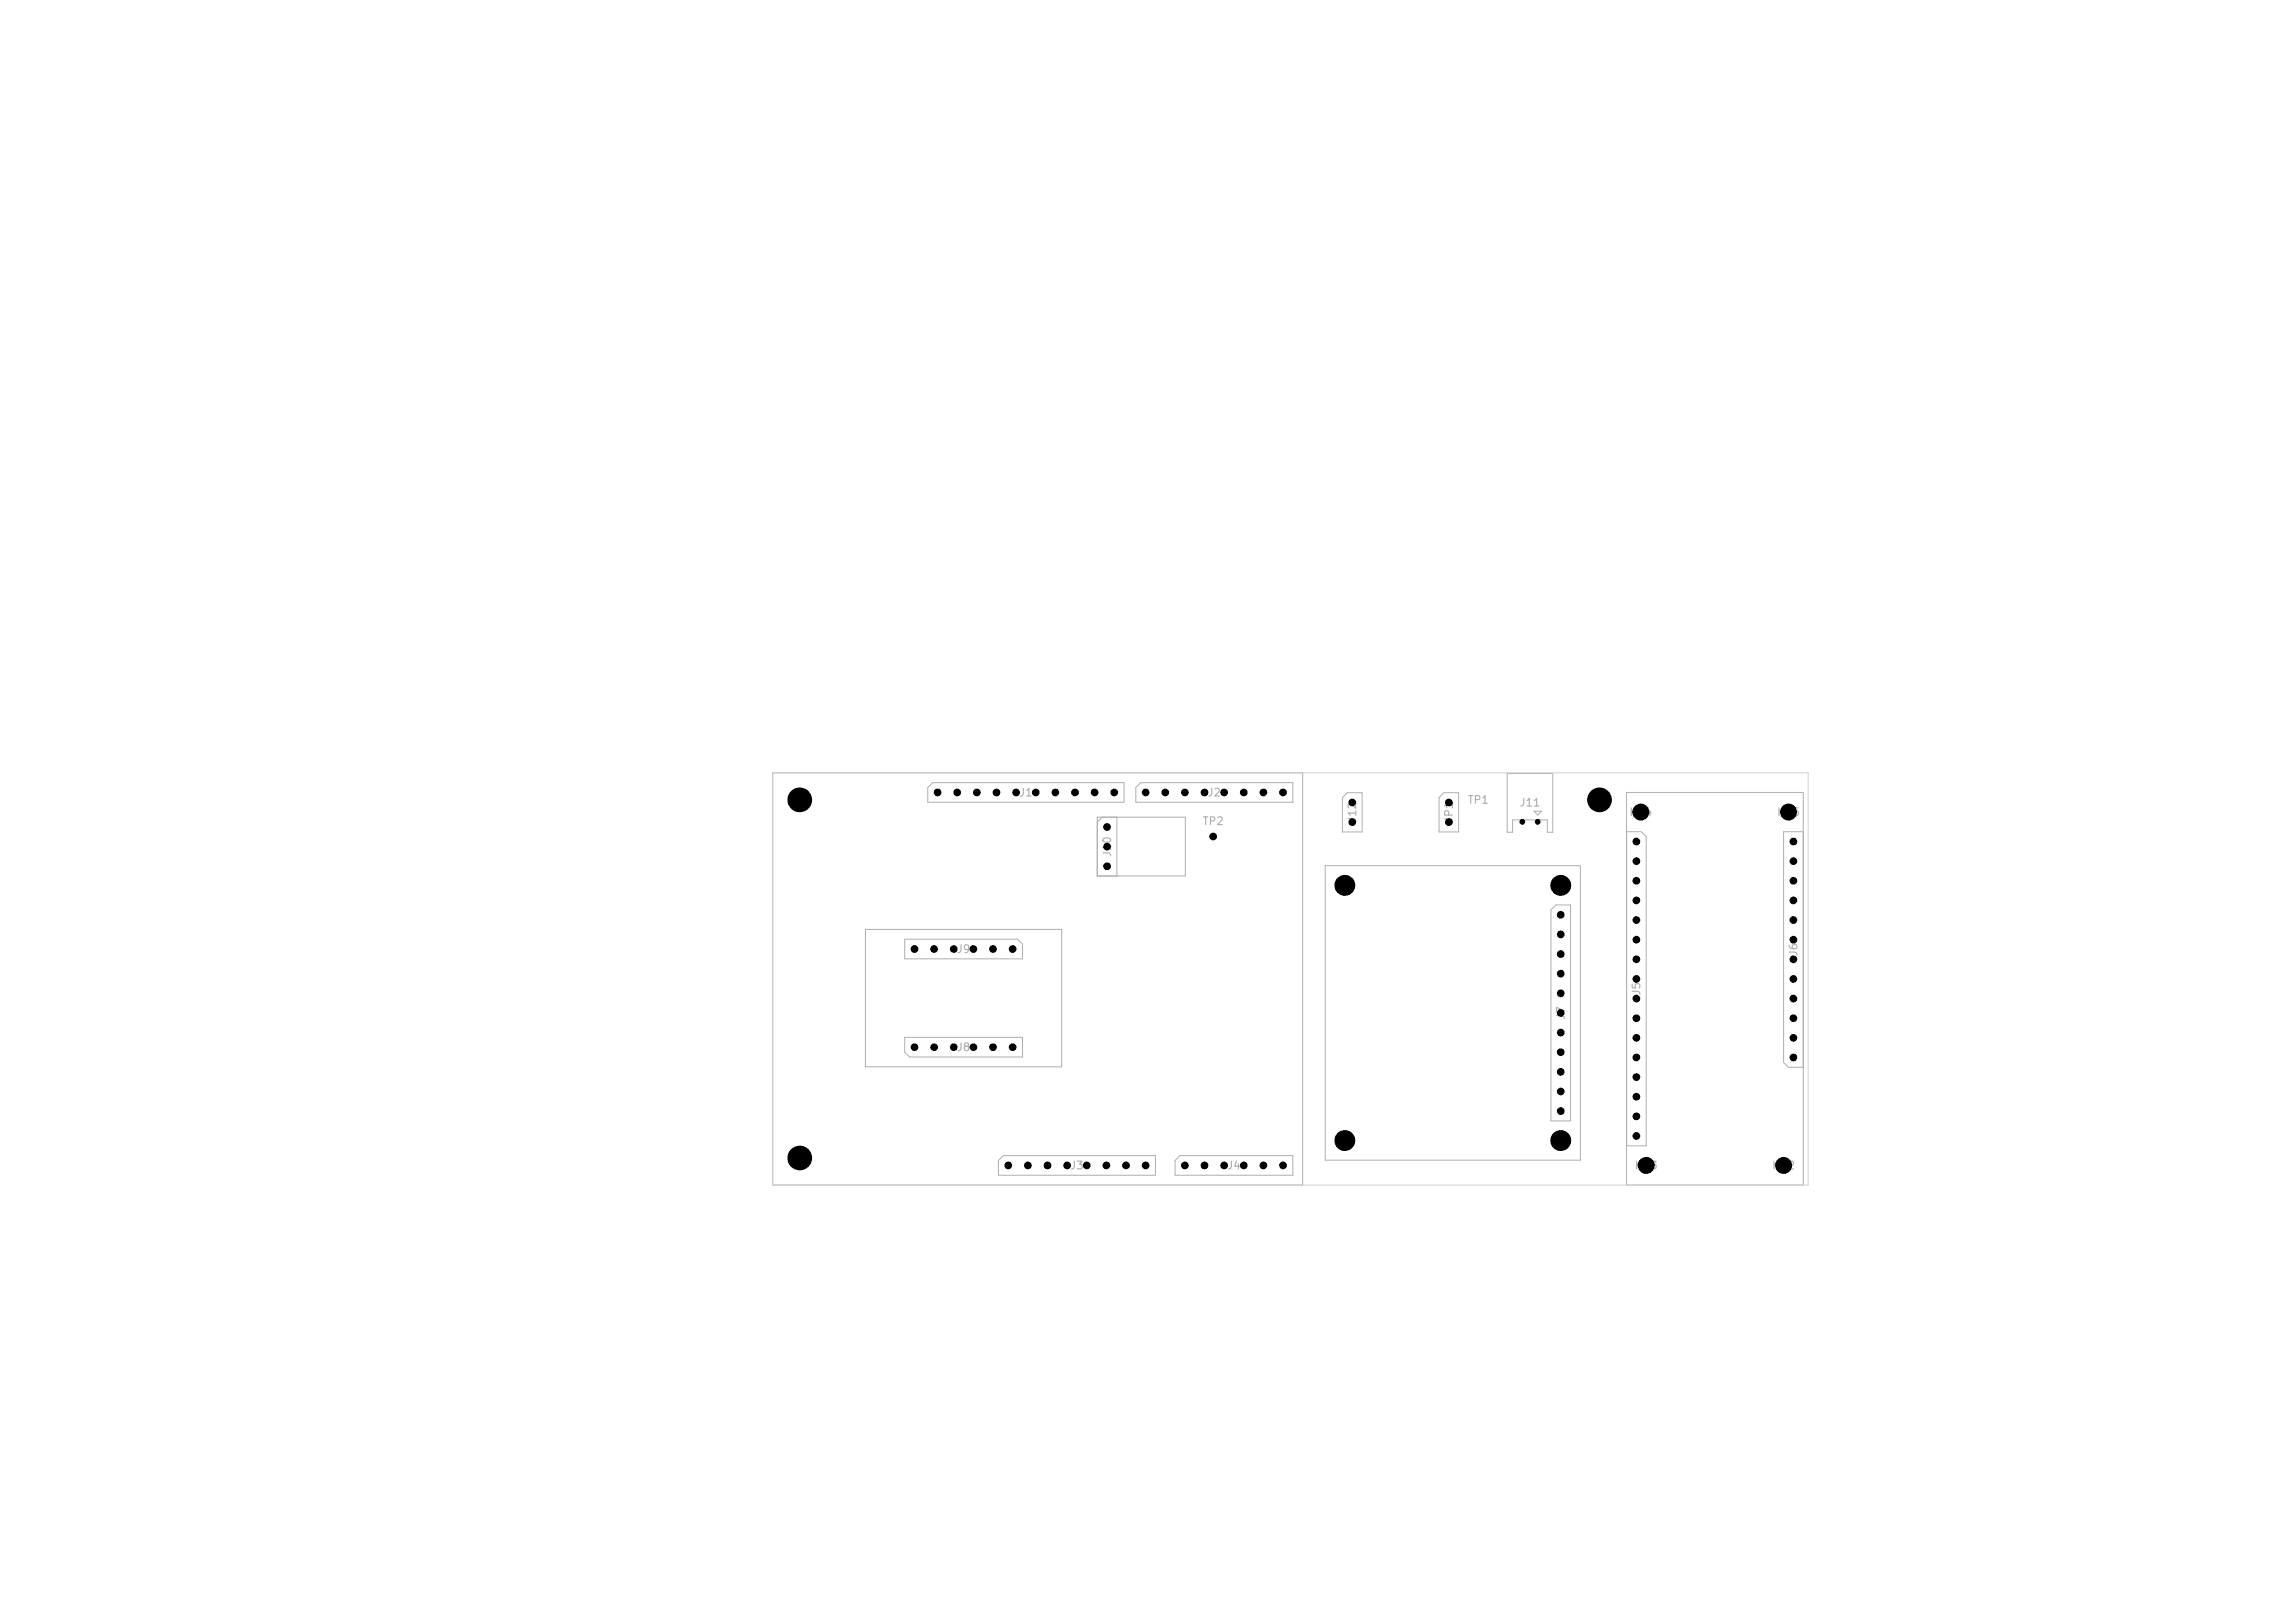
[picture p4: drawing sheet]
<svg xmlns="http://www.w3.org/2000/svg" width="297mm" height="210mm" viewBox="0 0 297 210" stroke-linecap="round" stroke-linejoin="round" font-family="sans-serif">
<defs><g id="words">
<g font-size="1" fill="#afafaf">
<text x="131.8" y="103.3">J1</text>
<text x="155.5" y="107">TP2</text>
<text x="156.2" y="103.3">J2</text>
<text x="175.8" y="106.5" transform="rotate(-90 175.8 106.5)">J12</text>
<text x="188.3" y="106.6" transform="rotate(-90 188.3 106.6)">JP1</text>
<text x="189.8" y="104.2">TP1</text>
<text x="196.6" y="104.6">J11</text>
<text x="210.8" y="105.8">H14</text>
<text x="229.9" y="105.8">H15</text>
<text x="144" y="111" transform="rotate(-90 144 111)">J10</text>
<text x="172.9" y="115.3">H6</text>
<text x="200.9" y="115.3">H7</text>
<text x="123.7" y="123.6">J9</text>
<text x="232.8" y="123.8" transform="rotate(-90 232.8 123.8)">J6</text>
<text x="212.5" y="128.9" transform="rotate(-90 212.5 128.9)">J5</text>
<text x="123.7" y="136.3">J8</text>
<text x="202.7" y="132" transform="rotate(-90 202.7 132)">J7</text>
<text x="172.9" y="148.3">H4</text>
<text x="200.9" y="148.3">H5</text>
<text x="138.4" y="151.6">J3</text>
<text x="158.7" y="151.6">J4</text>
<text x="211.5" y="151.6">H13</text>
<text x="229.2" y="151.6">H12</text>
</g>
</g></defs>
<g fill="none" stroke="#afafaf" stroke-width=".13">
<path d="M100 100h68.6v53.3h-68.6zM120.7 101.3h24.8v2.5h-25.4v-1.9zM142.6 105.7l-.6 .7M144.5 105.7v7.7h-2.5v-7.7h11.4v7.6h-11.4M147 101.9l.6-.6h19.7v2.5h-20.3zM171.5 112h33v38.1h-33zM173.7 103.2l.7-.6h1.9v5.1h-2.6zM186.9 102.6h1.9v5.1h-2.6v-4.5zM195 100.1h5.9v7.6h-.6v-1.6h-4.6v1.6h-.7zM198.5 105h1l-.5 .5zM200.7 117.7l.6-.6h2v27.9h-2.6zM210.5 102.5h22.9v50.8h-22.9z"/>
<path d="M210.5 107.6h1.9l.6 .7v40h-2.5M233.4 107.6h-2.6v29.9l.7 .6h1.9M112 120.3h25.4v17.7h-25.4zM117.1 121.5h14.6l.6 .7v1.9h-15.2zM117.1 134.2h15.2v2.6h-14.6l-.6-.7zM129.2 150.2l.6-.7h19.7v2.6h-20.3zM152.1 150.2l.6-.7h14.6v2.6h-15.2z"/>
</g>
<path d="M100 100h134v53.3h-134z" fill="none" stroke="#d0d2cd" stroke-width=".13"/>
<g fill="#000">
<circle cx="103.5" cy="103.5" r="1.6"/>
<circle cx="121.3" cy="102.5" r=".5"/>
<circle cx="123.9" cy="102.5" r=".5"/>
<circle cx="126.4" cy="102.5" r=".5"/>
<circle cx="129" cy="102.5" r=".5"/>
<circle cx="131.5" cy="102.5" r=".5"/>
<circle cx="134" cy="102.5" r=".5"/>
<circle cx="136.6" cy="102.5" r=".5"/>
<circle cx="139.1" cy="102.5" r=".5"/>
<circle cx="141.7" cy="102.5" r=".5"/>
<circle cx="143.3" cy="109.6" r=".5"/>
<circle cx="143.3" cy="107" r=".5"/>
<circle cx="143.3" cy="112.1" r=".5"/>
<circle cx="144.2" cy="102.5" r=".5"/>
<circle cx="148.3" cy="102.5" r=".5"/>
<circle cx="150.8" cy="102.5" r=".5"/>
<circle cx="153.3" cy="102.5" r=".5"/>
<circle cx="155.9" cy="102.5" r=".5"/>
<circle cx="157" cy="108.2" r=".5"/>
<circle cx="158.4" cy="102.5" r=".5"/>
<circle cx="161" cy="102.5" r=".5"/>
<circle cx="163.5" cy="102.5" r=".5"/>
<circle cx="166" cy="102.5" r=".5"/>
<circle cx="174" cy="114.6" r="1.35"/>
<circle cx="175" cy="103.8" r=".5"/>
<circle cx="175" cy="106.4" r=".5"/>
<circle cx="187.5" cy="103.8" r=".5"/>
<circle cx="187.5" cy="106.4" r=".5"/>
<circle cx="197" cy="106.3" r=".38"/>
<circle cx="199" cy="106.3" r=".38"/>
<circle cx="202" cy="118.4" r=".5"/>
<circle cx="202" cy="114.6" r="1.35"/>
<circle cx="207" cy="103.5" r="1.6"/>
<circle cx="211.8" cy="119" r=".5"/>
<circle cx="211.8" cy="116.5" r=".5"/>
<circle cx="211.8" cy="111.4" r=".5"/>
<circle cx="211.8" cy="114" r=".5"/>
<circle cx="211.8" cy="108.9" r=".5"/>
<circle cx="212.3" cy="105.1" r="1.1"/>
<circle cx="231.5" cy="105.1" r="1.1"/>
<circle cx="232.1" cy="114" r=".5"/>
<circle cx="232.1" cy="111.4" r=".5"/>
<circle cx="232.1" cy="116.5" r=".5"/>
<circle cx="232.1" cy="108.9" r=".5"/>
<circle cx="232.1" cy="119" r=".5"/>
<circle cx="118.3" cy="122.8" r=".5"/>
<circle cx="118.3" cy="135.5" r=".5"/>
<circle cx="120.9" cy="122.8" r=".5"/>
<circle cx="120.9" cy="135.5" r=".5"/>
<circle cx="123.4" cy="122.8" r=".5"/>
<circle cx="123.4" cy="135.5" r=".5"/>
<circle cx="126" cy="122.8" r=".5"/>
<circle cx="126" cy="135.5" r=".5"/>
<circle cx="128.5" cy="122.8" r=".5"/>
<circle cx="128.5" cy="135.5" r=".5"/>
<circle cx="131" cy="122.8" r=".5"/>
<circle cx="131" cy="135.5" r=".5"/>
<circle cx="202" cy="136.1" r=".5"/>
<circle cx="202" cy="128.5" r=".5"/>
<circle cx="202" cy="138.7" r=".5"/>
<circle cx="202" cy="133.6" r=".5"/>
<circle cx="202" cy="131.1" r=".5"/>
<circle cx="202" cy="120.9" r=".5"/>
<circle cx="202" cy="126" r=".5"/>
<circle cx="202" cy="123.4" r=".5"/>
<circle cx="211.8" cy="121.6" r=".5"/>
<circle cx="211.8" cy="124.1" r=".5"/>
<circle cx="211.8" cy="126.7" r=".5"/>
<circle cx="211.8" cy="134.3" r=".5"/>
<circle cx="211.8" cy="136.8" r=".5"/>
<circle cx="211.8" cy="139.4" r=".5"/>
<circle cx="211.8" cy="131.7" r=".5"/>
<circle cx="211.8" cy="129.2" r=".5"/>
<circle cx="232.1" cy="121.6" r=".5"/>
<circle cx="232.1" cy="124.1" r=".5"/>
<circle cx="232.1" cy="126.7" r=".5"/>
<circle cx="232.1" cy="129.2" r=".5"/>
<circle cx="232.1" cy="136.8" r=".5"/>
<circle cx="232.1" cy="134.3" r=".5"/>
<circle cx="232.1" cy="131.7" r=".5"/>
<circle cx="103.5" cy="149.8" r="1.6"/>
<circle cx="130.5" cy="150.8" r=".5"/>
<circle cx="133" cy="150.8" r=".5"/>
<circle cx="135.6" cy="150.8" r=".5"/>
<circle cx="138.1" cy="150.8" r=".5"/>
<circle cx="140.6" cy="150.8" r=".5"/>
<circle cx="143.2" cy="150.8" r=".5"/>
<circle cx="145.7" cy="150.8" r=".5"/>
<circle cx="148.3" cy="150.8" r=".5"/>
<circle cx="153.3" cy="150.8" r=".5"/>
<circle cx="155.9" cy="150.8" r=".5"/>
<circle cx="158.4" cy="150.8" r=".5"/>
<circle cx="161" cy="150.8" r=".5"/>
<circle cx="163.5" cy="150.8" r=".5"/>
<circle cx="166" cy="150.8" r=".5"/>
<circle cx="174" cy="147.6" r="1.35"/>
<circle cx="202" cy="143.8" r=".5"/>
<circle cx="202" cy="141.2" r=".5"/>
<circle cx="202" cy="147.6" r="1.35"/>
<circle cx="211.8" cy="144.4" r=".5"/>
<circle cx="211.8" cy="141.9" r=".5"/>
<circle cx="211.8" cy="147" r=".5"/>
<circle cx="213" cy="150.8" r="1.1"/>
<circle cx="230.8" cy="150.8" r="1.1"/>
</g>
<use href="#words"/>
</svg>
